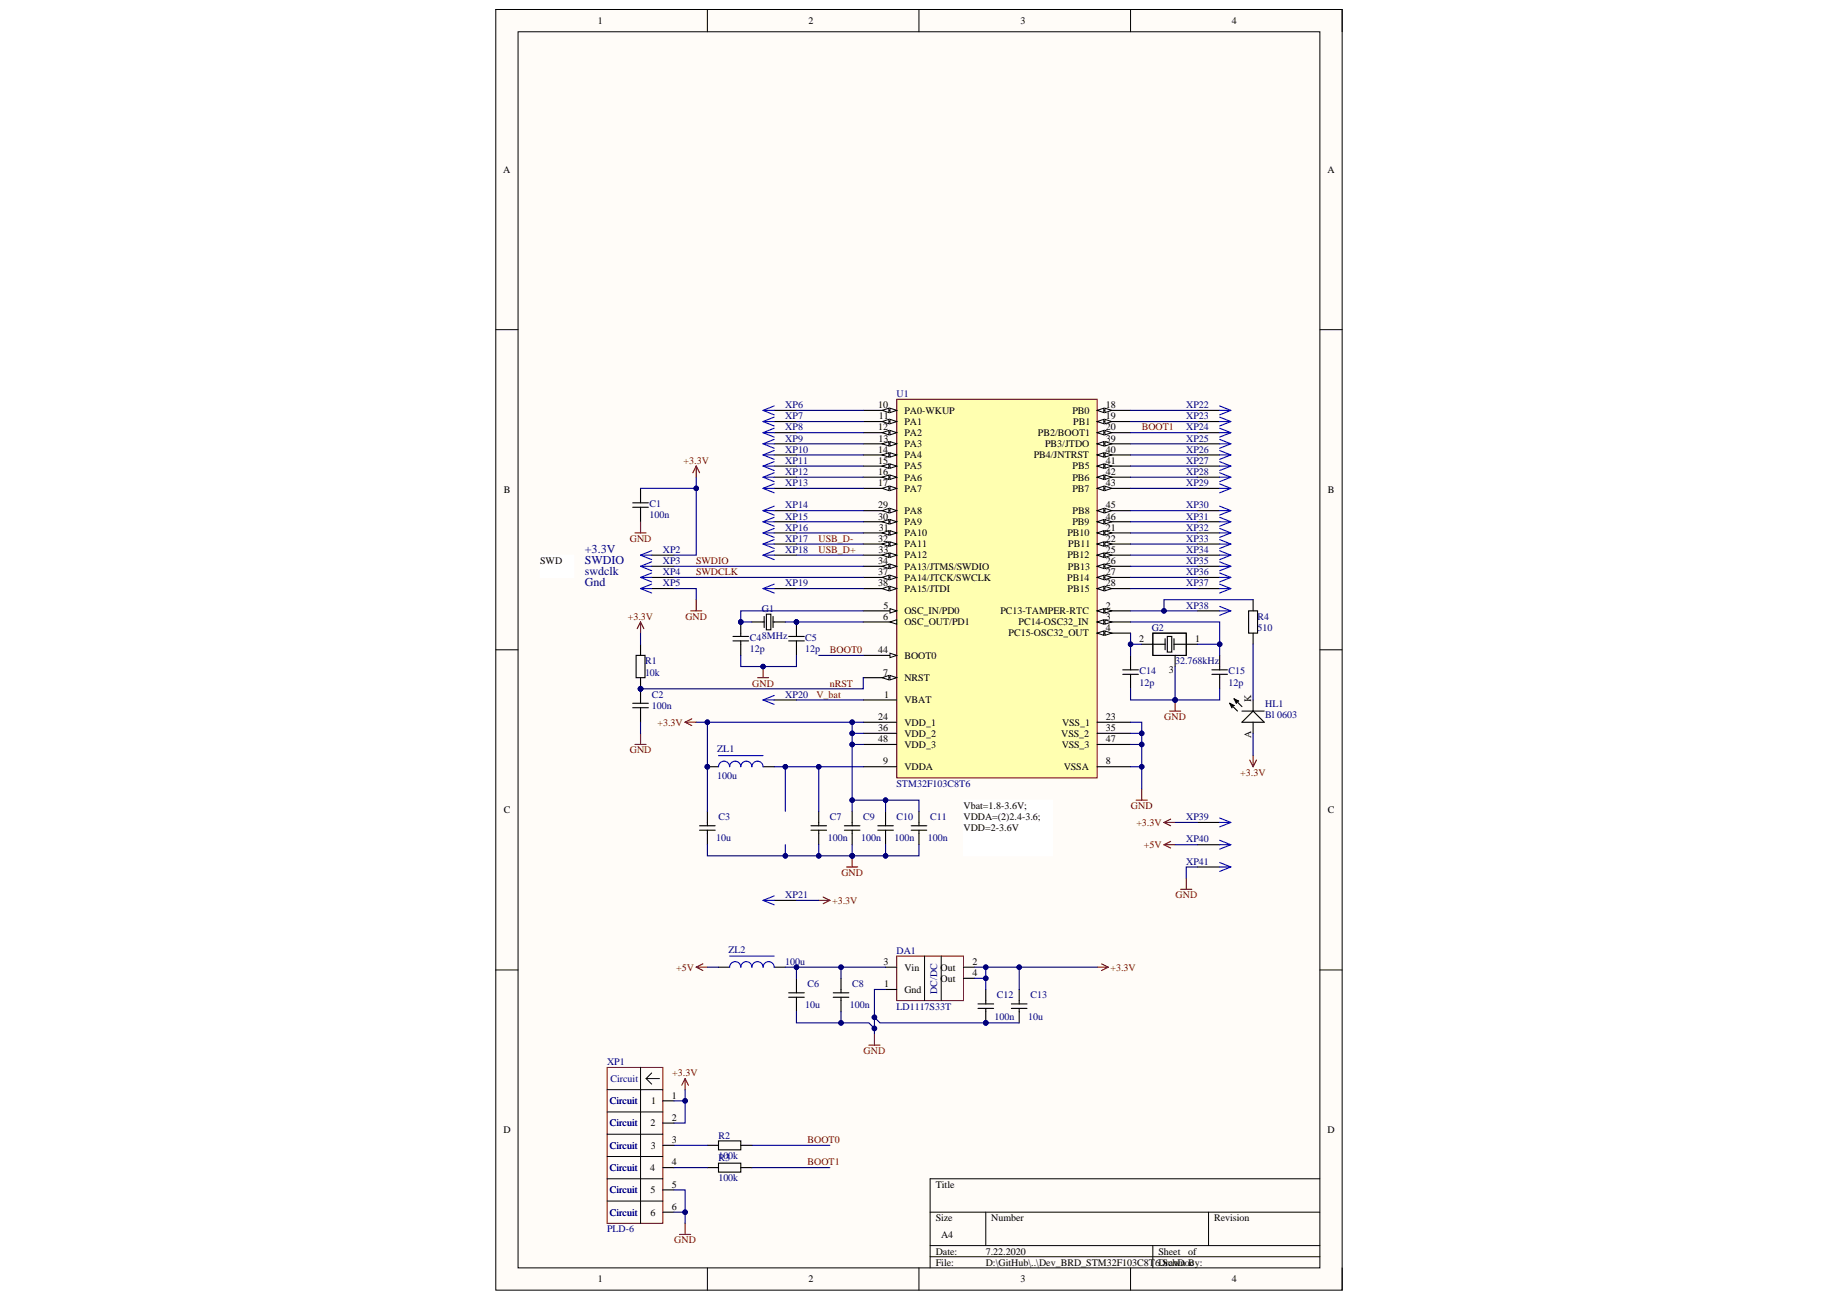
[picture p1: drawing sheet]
<svg xmlns="http://www.w3.org/2000/svg" width="420mm" height="297mm" viewBox="0 0 420 297" stroke-linecap="round" stroke-linejoin="round" font-family="sans-serif">
<defs><g id="words">
<g font-size="2.7" fill="#000080">
<text x="133.3" y="126">+3.3V</text>
<text x="133.3" y="128.5">SWDIO</text>
<text x="133.3" y="131">swdclk</text>
<text x="133.3" y="133.6">Gnd</text>
</g>
<g font-size="2.3">
<text x="136.2" y="5.5">1</text>
<text x="184.3" y="5.5">2</text>
<text x="232.6" y="5.5">3</text>
<text x="280.7" y="5.5">4</text>
<text x="114.7" y="39.4">A</text>
<text x="302.6" y="39.4">A</text>
<text x="200.1" y="93.1">10</text>
<text x="200.3" y="95.6">11</text>
<text x="206.1" y="94.3">PA0-WKUP</text>
<text x="244.4" y="94.3">PB0</text>
<text x="252.1" y="93.1">18</text>
<text x="252.1" y="95.6">19</text>
<text x="200.1" y="98.1">12</text>
<text x="200.2" y="100.7">13</text>
<text x="206.1" y="96.9">PA1</text>
<text x="206.1" y="99.4">PA2</text>
<text x="206.1" y="101.9">PA3</text>
<text x="236.6" y="99.4">PB2/BOOT1</text>
<text x="238.2" y="101.9">PB3/JTDO</text>
<text x="244.6" y="96.9">PB1</text>
<text x="252.1" y="98.1">20</text>
<text x="252.1" y="100.7">39</text>
<text x="200.1" y="103.2">14</text>
<text x="200.2" y="105.7">15</text>
<text x="206.1" y="104.5">PA4</text>
<text x="206.1" y="107">PA5</text>
<text x="235.6" y="104.5">PB4/JNTRST</text>
<text x="244.5" y="107">PB5</text>
<text x="252.1" y="103.2">40</text>
<text x="252.1" y="105.7">41</text>
<text x="114.8" y="112.4">B</text>
<text x="200.1" y="108.3">16</text>
<text x="200.1" y="110.8">17</text>
<text x="206.1" y="109.5">PA6</text>
<text x="206.1" y="112.1">PA7</text>
<text x="244.4" y="109.5">PB6</text>
<text x="244.4" y="112.1">PB7</text>
<text x="252.1" y="108.3">42</text>
<text x="252.1" y="110.8">43</text>
<text x="302.6" y="112.4">B</text>
<text x="200.1" y="115.9">29</text>
<text x="200.1" y="118.4">30</text>
<text x="206.1" y="117.2">PA8</text>
<text x="206.1" y="119.7">PA9</text>
<text x="244.4" y="119.7">PB9</text>
<text x="244.5" y="117.2">PB8</text>
<text x="252.1" y="115.9">45</text>
<text x="252.1" y="118.4">46</text>
<text x="200.1" y="123.5">32</text>
<text x="200.3" y="121">31</text>
<text x="206.1" y="122.2">PA10</text>
<text x="206.1" y="124.8">PA11</text>
<text x="243.3" y="122.2">PB10</text>
<text x="243.4" y="124.8">PB11</text>
<text x="252.1" y="121">21</text>
<text x="252.1" y="123.5">22</text>
<text x="123.1" y="128.6">SWD</text>
<text x="200.1" y="128.6">34</text>
<text x="200.1" y="131.1">37</text>
<text x="200.2" y="126">33</text>
<text x="206.1" y="127.3">PA12</text>
<text x="206.1" y="129.8">PA13/JTMS/SWDIO</text>
<text x="243.3" y="127.3">PB12</text>
<text x="243.4" y="129.8">PB13</text>
<text x="252.1" y="126">25</text>
<text x="252.1" y="128.6">26</text>
<text x="252.1" y="131.1">27</text>
<text x="200.2" y="133.7">38</text>
<text x="206.1" y="132.4">PA14/JTCK/SWCLK</text>
<text x="206.1" y="135">PA15/JTDI</text>
<text x="243.2" y="132.4">PB14</text>
<text x="243.3" y="135">PB15</text>
<text x="252.1" y="133.7">28</text>
<text x="201.3" y="141.3">6</text>
<text x="201.3" y="138.8">5</text>
<text x="206.1" y="140">OSC_IN/PD0</text>
<text x="206.1" y="142.6">OSC_OUT/PD1</text>
<text x="228" y="140">PC13-TAMPER-RTC</text>
<text x="232.1" y="142.6">PC14-OSC32_IN</text>
<text x="252.1" y="138.8">2</text>
<text x="252.1" y="141.3">3</text>
<text x="252.1" y="143.8">4</text>
<text x="200.1" y="148.9">44</text>
<text x="229.8" y="145.1">PC15-OSC32_OUT</text>
<text x="259.7" y="146.4">2</text>
<text x="272.4" y="146.4">1</text>
<text x="201.3" y="154">7</text>
<text x="206.1" y="150.2">BOOT0</text>
<text x="206.1" y="155.3">NRST</text>
<text x="266.4" y="153.5">3</text>
<text x="201.5" y="159.1">1</text>
<text x="206.1" y="160.3">VBAT</text>
<text x="285.2" y="160.1" transform="rotate(-90 285.2 160.1)">K</text>
<text x="200.1" y="164.1">24</text>
<text x="200.1" y="166.7">36</text>
<text x="206.1" y="165.4">VDD_1</text>
<text x="206.1" y="167.9">VDD_2</text>
<text x="241.9" y="167.9">VSS_2</text>
<text x="242.1" y="165.4">VSS_1</text>
<text x="252.1" y="164.1">23</text>
<text x="252.1" y="166.7">35</text>
<text x="200.2" y="169.2">48</text>
<text x="206.1" y="170.5">VDD_3</text>
<text x="242" y="170.5">VSS_3</text>
<text x="252.1" y="169.2">47</text>
<text x="285.2" y="168.3" transform="rotate(-90 285.2 168.3)">A</text>
<text x="201.3" y="174.3">9</text>
<text x="206.1" y="175.6">VDDA</text>
<text x="242.4" y="175.6">VSSA</text>
<text x="252.1" y="174.3">8</text>
<text x="114.8" y="185.4">C</text>
<text x="219.6" y="184.4">Vbat=1.8-3.6V;</text>
<text x="302.6" y="185.4">C</text>
<text x="219.6" y="187">VDDA=(2)2.4-3.6;</text>
<text x="219.6" y="189.5">VDD=2-3.6V</text>
<text x="201.4" y="220">3</text>
<text x="206.1" y="221.3">Vin</text>
<text x="214.4" y="221.3">Out</text>
<text x="221.6" y="220">2</text>
<text x="201.5" y="225.1">1</text>
<text x="206.1" y="226.3">Gnd</text>
<text x="214.4" y="223.8">Out</text>
<text x="221.6" y="222.5">4</text>
<text x="148.4" y="251.7">1</text>
<text x="153.1" y="250.4">1</text>
<text x="148.2" y="256.8">2</text>
<text x="153.1" y="255.5">2</text>
<text x="114.8" y="258.4">D</text>
<text x="148.3" y="261.9">3</text>
<text x="153.1" y="260.6">3</text>
<text x="302.6" y="258.4">D</text>
<text x="148.2" y="267">4</text>
<text x="153.1" y="265.7">4</text>
<text x="148.3" y="272">5</text>
<text x="153.1" y="270.8">5</text>
<text x="153.1" y="275.8">6</text>
<text x="213.3" y="270.8">Title</text>
<text x="148.2" y="277.1">6</text>
<text x="213.3" y="278.4">Size</text>
<text x="225.9" y="278.4">Number</text>
<text x="276.7" y="278.4">Revision</text>
<text x="213.3" y="286">Date:</text>
<text x="214.5" y="282.2">A4</text>
<text x="224.7" y="286">7.22.2020</text>
<text x="264" y="286">Sheet</text>
<text x="270.8" y="286">of</text>
<text x="136.2" y="292.3">1</text>
<text x="184.3" y="292.3">2</text>
<text x="213.3" y="288.5">File:</text>
<text x="224.7" y="288.5">D:\GitHub\..\Dev_BRD_STM32F103C8T6.SchDoc</text>
<text x="232.6" y="292.3">3</text>
<text x="264" y="288.5">Drawn By:</text>
<text x="280.7" y="292.3">4</text>
</g>
<g font-size="2.3" fill="#000080">
<text x="179" y="93.1">XP6</text>
<text x="179" y="95.6">XP7</text>
<text x="204.3" y="90.5">U1</text>
<text x="270.3" y="93.1">XP22</text>
<text x="270.3" y="95.6">XP23</text>
<text x="179" y="98.1">XP8</text>
<text x="179" y="100.7">XP9</text>
<text x="270.3" y="98.1">XP24</text>
<text x="270.3" y="100.7">XP25</text>
<text x="179" y="103.2">XP10</text>
<text x="179" y="105.7">XP11</text>
<text x="270.3" y="103.2">XP26</text>
<text x="270.3" y="105.7">XP27</text>
<text x="179" y="108.3">XP12</text>
<text x="179" y="110.8">XP13</text>
<text x="270.3" y="108.3">XP28</text>
<text x="270.3" y="110.8">XP29</text>
<text x="148" y="115.7">C1</text>
<text x="148" y="118.2">100n</text>
<text x="179" y="115.9">XP14</text>
<text x="179" y="118.4">XP15</text>
<text x="270.3" y="115.9">XP30</text>
<text x="270.3" y="118.4">XP31</text>
<text x="179" y="121">XP16</text>
<text x="179" y="123.5">XP17</text>
<text x="270.3" y="121">XP32</text>
<text x="270.3" y="123.5">XP33</text>
<text x="151.1" y="128.6">XP3</text>
<text x="151.1" y="131.1">XP4</text>
<text x="151.1" y="126">XP2</text>
<text x="179" y="126">XP18</text>
<text x="270.3" y="126">XP34</text>
<text x="270.3" y="128.6">XP35</text>
<text x="270.3" y="131.1">XP36</text>
<text x="151.1" y="133.7">XP5</text>
<text x="179" y="133.7">XP19</text>
<text x="270.3" y="133.7">XP37</text>
<text x="173.7" y="139.5">G1</text>
<text x="262.5" y="143.8">G2</text>
<text x="270.3" y="138.8">XP38</text>
<text x="286.6" y="141.3">R4</text>
<text x="286.6" y="143.8">510</text>
<text x="170.9" y="146.1">C48MHz</text>
<text x="170.9" y="148.6">12p</text>
<text x="183.5" y="146.1">C5</text>
<text x="183.5" y="148.6">12p</text>
<text x="147" y="151.4">R1</text>
<text x="147" y="154">10k</text>
<text x="259.7" y="153.7">C14</text>
<text x="267.8" y="151.4">32.768kHz</text>
<text x="280" y="153.7">C15</text>
<text x="148.5" y="159.1">C2</text>
<text x="148.5" y="161.6">100n</text>
<text x="179" y="159.1">XP20</text>
<text x="259.7" y="156.3">12p</text>
<text x="280" y="156.3">12p</text>
<text x="288.4" y="161.1">HL1</text>
<text x="288.4" y="163.6">Bl 0603</text>
<text x="163.5" y="171.5">ZL1</text>
<text x="163.5" y="177.6">100u</text>
<text x="204.3" y="179.4">STM32F103C8T6</text>
<text x="163.2" y="191.8">10u</text>
<text x="163.7" y="187">C3</text>
<text x="188.6" y="191.8">100n</text>
<text x="189.1" y="187">C7</text>
<text x="196.2" y="191.8">100n</text>
<text x="196.7" y="187">C9</text>
<text x="203.8" y="191.8">100n</text>
<text x="204.3" y="187">C10</text>
<text x="211.5" y="191.8">100n</text>
<text x="212" y="187">C11</text>
<text x="270.3" y="187">XP39</text>
<text x="270.3" y="192">XP40</text>
<text x="270.3" y="197.2">XP41</text>
<text x="179" y="204.8">XP21</text>
<text x="166" y="217.2">ZL2</text>
<text x="179" y="220">100u</text>
<text x="204.3" y="217.4">DA1</text>
<text x="184" y="225.1">C6</text>
<text x="194.2" y="225.1">C8</text>
<text x="213.6" y="226.6" transform="rotate(-90 213.6 226.6)">DC/DC</text>
<text x="227.2" y="227.6">C12</text>
<text x="234.8" y="227.6">C13</text>
<text x="183.5" y="229.9">10u</text>
<text x="193.7" y="229.9">100n</text>
<text x="204.3" y="230.1">LD1117S33T</text>
<text x="226.7" y="232.4">100n</text>
<text x="234.3" y="232.4">10u</text>
<text x="138.4" y="242.8">XP1</text>
<text x="139" y="251.7">Circuit</text>
<text x="139.1" y="246.6">Circuit</text>
<text x="139" y="256.8">Circuit</text>
<text x="139" y="261.9">Circuit</text>
<text x="163.7" y="259.6">R2</text>
<text x="139" y="267">Circuit</text>
<text x="163.7" y="264.7">R3</text>
<text x="163.7" y="269.2">100k</text>
<text x="163.7" y="264.2">100k</text>
<text x="139" y="272">Circuit</text>
<text x="138.4" y="280.9">PLD-6</text>
<text x="139" y="277.1">Circuit</text>
</g>
<g font-size="2.3" fill="#800000">
<text x="260.2" y="98.1">BOOT1</text>
<text x="155.8" y="105.7">+3.3V</text>
<text x="143.5" y="123.5">GND</text>
<text x="186.6" y="123.5">USB_D-</text>
<text x="158.7" y="131.1">SWDCLK</text>
<text x="158.7" y="128.6">SWDIO</text>
<text x="186.6" y="126">USB_D+</text>
<text x="143.1" y="141.3">+3.3V</text>
<text x="156.2" y="141.3">GND</text>
<text x="189.1" y="148.9">BOOT0</text>
<text x="171.5" y="156.5">GND</text>
<text x="186.1" y="159.1">V_bat</text>
<text x="189.1" y="156.5">nRST</text>
<text x="149.8" y="165.4">+3.3V</text>
<text x="265.4" y="164.1">GND</text>
<text x="143.5" y="171.7">GND</text>
<text x="282.7" y="176.8">+3.3V</text>
<text x="257.8" y="184.4">GND</text>
<text x="259" y="188.2">+3.3V</text>
<text x="260.7" y="193.3">+5V</text>
<text x="191.8" y="199.7">GND</text>
<text x="189.7" y="206">+3.3V</text>
<text x="267.9" y="204.8">GND</text>
<text x="154.1" y="221.3">+5V</text>
<text x="253.1" y="221.3">+3.3V</text>
<text x="153.2" y="245.4">+3.3V</text>
<text x="196.8" y="240.3">GND</text>
<text x="184" y="260.6">BOOT0</text>
<text x="184" y="265.7">BOOT1</text>
<text x="153.7" y="283.5">GND</text>
</g>
</g></defs>
<path d="M113 2.2h192.9v291.9h-192.9z" fill-rule="evenodd" fill="#fffcf8"/>
<path d="M113 2.2h192.9v291.9h-192.9z" fill="none" stroke="#000" stroke-width=".23"/>
<path d="M118.1 7.2h182.7v281.8h-182.7z" fill-rule="evenodd" fill="#fffcf8"/>
<g fill="none" stroke="#000" stroke-width=".23">
<path d="M113 2.2h5.1M118.1 7.2h182.7v281.8h-182.7zM161.2 2.2v5M209.4 2.2v5M257.7 2.2v5M300.8 2.2h5.1v5M113 75.1h5.1M300.8 75.2h5.1M113 148.1h5.1M300.8 148.1h5.1M113 221.1h5.1M300.8 221.1h5.1"/>
<path d="M212 276.3h88.8M224.7 276.3v7.7M275.4 276.3v7.7M300.8 268.7h-88.8v20.3M161.2 289v5.1M209.4 289v5.1M212 284h88.8M212 286.5h88.8M257.7 289v5.1M262.7 284v5M305.9 289v5.1"/>
</g>
<path d="M204.4 91h45.7v86.3h-45.7z" fill-rule="evenodd" fill="#ffffb0"/>
<path d="M204.4 91h45.7v86.3h-45.7z" fill="none" stroke="#800000" stroke-width=".23"/>
<path d="M196.7 149.4h7.7" fill="none" stroke="#000" stroke-width=".25"/>
<path d="M202.8 148.9l1.6 .5-1.6 .5z" fill="#f8fcff"/>
<path d="M202.8 148.9l1.6 .5-1.6 .5z" fill="none" stroke="#000" stroke-width=".23"/>
<path d="M196.7 154.5h7.7" fill="none" stroke="#000" stroke-width=".25"/>
<path d="M202.8 154l1.6 .5-1.6 .5z" fill="#f8fcff"/>
<path d="M202.8 154l1.6 .5-1.6 .5z" fill="none" stroke="#000" stroke-width=".23"/>
<path d="M201.1 154.5l1.5-.5v1z" fill="#f8fcff"/>
<path d="M201.1 154.5l1.5-.5v1z" fill="none" stroke="#000" stroke-width=".23"/>
<path d="M196.7 139.3h7.7" fill="none" stroke="#000" stroke-width=".25"/>
<path d="M202.8 138.7l1.6 .6-1.6 .5z" fill="#f8fcff"/>
<path d="M202.8 138.7l1.6 .6-1.6 .5z" fill="none" stroke="#000" stroke-width=".23"/>
<path d="M196.7 141.8h7.7" fill="none" stroke="#000" stroke-width=".25"/>
<path d="M202.8 141.8l1.6-.5v1z" fill="#f8fcff"/>
<path d="M202.8 141.8l1.6-.5v1z" fill="none" stroke="#000" stroke-width=".23"/>
<path d="M196.7 93.6h7.7" fill="none" stroke="#000" stroke-width=".25"/>
<path d="M202.8 93l1.6 .6-1.6 .5z" fill="#f8fcff"/>
<path d="M202.8 93l1.6 .6-1.6 .5z" fill="none" stroke="#000" stroke-width=".23"/>
<path d="M201.1 93.6l1.5-.6v1.1z" fill="#f8fcff"/>
<path d="M201.1 93.6l1.5-.6v1.1z" fill="none" stroke="#000" stroke-width=".23"/>
<path d="M196.7 96.1h7.7" fill="none" stroke="#000" stroke-width=".25"/>
<path d="M202.8 95.6l1.6 .5-1.6 .5z" fill="#f8fcff"/>
<path d="M202.8 95.6l1.6 .5-1.6 .5z" fill="none" stroke="#000" stroke-width=".23"/>
<path d="M201.1 96.1l1.5-.5v1z" fill="#f8fcff"/>
<path d="M201.1 96.1l1.5-.5v1z" fill="none" stroke="#000" stroke-width=".23"/>
<path d="M196.7 98.6h7.7" fill="none" stroke="#000" stroke-width=".25"/>
<path d="M202.8 98.1l1.6 .5-1.6 .5z" fill="#f8fcff"/>
<path d="M202.8 98.1l1.6 .5-1.6 .5z" fill="none" stroke="#000" stroke-width=".23"/>
<path d="M201.1 98.6l1.5-.5v1z" fill="#f8fcff"/>
<path d="M201.1 98.6l1.5-.5v1z" fill="none" stroke="#000" stroke-width=".23"/>
<path d="M196.7 101.2h7.7" fill="none" stroke="#000" stroke-width=".25"/>
<path d="M202.8 100.7l1.6 .5-1.6 .5z" fill="#f8fcff"/>
<path d="M202.8 100.7l1.6 .5-1.6 .5z" fill="none" stroke="#000" stroke-width=".23"/>
<path d="M201.1 101.2l1.5-.5v1z" fill="#f8fcff"/>
<path d="M201.1 101.2l1.5-.5v1z" fill="none" stroke="#000" stroke-width=".23"/>
<path d="M196.7 103.7h7.7" fill="none" stroke="#000" stroke-width=".25"/>
<path d="M202.8 103.2l1.6 .5-1.6 .5z" fill="#f8fcff"/>
<path d="M202.8 103.2l1.6 .5-1.6 .5z" fill="none" stroke="#000" stroke-width=".23"/>
<path d="M201.1 103.7l1.5-.5v1z" fill="#f8fcff"/>
<path d="M201.1 103.7l1.5-.5v1z" fill="none" stroke="#000" stroke-width=".23"/>
<path d="M196.7 106.3h7.7" fill="none" stroke="#000" stroke-width=".25"/>
<path d="M202.8 105.7l1.6 .6-1.6 .5z" fill="#f8fcff"/>
<path d="M202.8 105.7l1.6 .6-1.6 .5z" fill="none" stroke="#000" stroke-width=".23"/>
<path d="M201.1 106.3l1.5-.6v1.1z" fill="#f8fcff"/>
<path d="M201.1 106.3l1.5-.6v1.1z" fill="none" stroke="#000" stroke-width=".23"/>
<path d="M196.7 108.8h7.7" fill="none" stroke="#000" stroke-width=".25"/>
<path d="M202.8 108.3l1.6 .5-1.6 .5z" fill="#f8fcff"/>
<path d="M202.8 108.3l1.6 .5-1.6 .5z" fill="none" stroke="#000" stroke-width=".23"/>
<path d="M201.1 108.8l1.5-.5v1z" fill="#f8fcff"/>
<path d="M201.1 108.8l1.5-.5v1z" fill="none" stroke="#000" stroke-width=".23"/>
<path d="M196.7 111.3h7.7" fill="none" stroke="#000" stroke-width=".25"/>
<path d="M202.8 110.8l1.6 .5-1.6 .5z" fill="#f8fcff"/>
<path d="M202.8 110.8l1.6 .5-1.6 .5z" fill="none" stroke="#000" stroke-width=".23"/>
<path d="M201.1 111.3l1.5-.5v1z" fill="#f8fcff"/>
<path d="M201.1 111.3l1.5-.5v1z" fill="none" stroke="#000" stroke-width=".23"/>
<path d="M196.7 116.4h7.7" fill="none" stroke="#000" stroke-width=".25"/>
<path d="M202.8 115.9l1.6 .5-1.6 .5z" fill="#f8fcff"/>
<path d="M202.8 115.9l1.6 .5-1.6 .5z" fill="none" stroke="#000" stroke-width=".23"/>
<path d="M201.1 116.4l1.5-.5v1z" fill="#f8fcff"/>
<path d="M201.1 116.4l1.5-.5v1z" fill="none" stroke="#000" stroke-width=".23"/>
<path d="M196.7 118.9h7.7" fill="none" stroke="#000" stroke-width=".25"/>
<path d="M202.8 118.4l1.6 .5-1.6 .6z" fill="#f8fcff"/>
<path d="M202.8 118.4l1.6 .5-1.6 .6z" fill="none" stroke="#000" stroke-width=".23"/>
<path d="M201.1 118.9l1.5-.5v1.1z" fill="#f8fcff"/>
<path d="M201.1 118.9l1.5-.5v1.1z" fill="none" stroke="#000" stroke-width=".23"/>
<path d="M196.7 121.5h7.7" fill="none" stroke="#000" stroke-width=".25"/>
<path d="M202.8 121l1.6 .5-1.6 .5z" fill="#f8fcff"/>
<path d="M202.8 121l1.6 .5-1.6 .5z" fill="none" stroke="#000" stroke-width=".23"/>
<path d="M201.1 121.5l1.5-.5v1z" fill="#f8fcff"/>
<path d="M201.1 121.5l1.5-.5v1z" fill="none" stroke="#000" stroke-width=".23"/>
<path d="M196.7 124h7.7" fill="none" stroke="#000" stroke-width=".25"/>
<path d="M202.8 123.5l1.6 .5-1.6 .5z" fill="#f8fcff"/>
<path d="M202.8 123.5l1.6 .5-1.6 .5z" fill="none" stroke="#000" stroke-width=".23"/>
<path d="M201.1 124l1.5-.5v1z" fill="#f8fcff"/>
<path d="M201.1 124l1.5-.5v1z" fill="none" stroke="#000" stroke-width=".23"/>
<path d="M196.7 126.6h7.7" fill="none" stroke="#000" stroke-width=".25"/>
<path d="M202.8 126l1.6 .6-1.6 .5z" fill="#f8fcff"/>
<path d="M202.8 126l1.6 .6-1.6 .5z" fill="none" stroke="#000" stroke-width=".23"/>
<path d="M201.1 126.6l1.5-.6v1.1z" fill="#f8fcff"/>
<path d="M201.1 126.6l1.5-.6v1.1z" fill="none" stroke="#000" stroke-width=".23"/>
<path d="M196.7 129.1h7.7" fill="none" stroke="#000" stroke-width=".25"/>
<path d="M202.8 128.6l1.6 .5-1.6 .5z" fill="#f8fcff"/>
<path d="M202.8 128.6l1.6 .5-1.6 .5z" fill="none" stroke="#000" stroke-width=".23"/>
<path d="M201.1 129.1l1.5-.5v1z" fill="#f8fcff"/>
<path d="M201.1 129.1l1.5-.5v1z" fill="none" stroke="#000" stroke-width=".23"/>
<path d="M196.7 131.6h7.7" fill="none" stroke="#000" stroke-width=".25"/>
<path d="M202.8 131.1l1.6 .5-1.6 .6z" fill="#f8fcff"/>
<path d="M202.8 131.1l1.6 .5-1.6 .6z" fill="none" stroke="#000" stroke-width=".23"/>
<path d="M201.1 131.6l1.5-.5v1.1z" fill="#f8fcff"/>
<path d="M201.1 131.6l1.5-.5v1.1z" fill="none" stroke="#000" stroke-width=".23"/>
<path d="M196.7 134.2h7.7" fill="none" stroke="#000" stroke-width=".25"/>
<path d="M202.8 133.7l1.6 .5-1.6 .5z" fill="#f8fcff"/>
<path d="M202.8 133.7l1.6 .5-1.6 .5z" fill="none" stroke="#000" stroke-width=".23"/>
<path d="M201.1 134.2l1.5-.5v1z" fill="#f8fcff"/>
<path d="M201.1 134.2l1.5-.5v1z" fill="none" stroke="#000" stroke-width=".23"/>
<path d="M250.1 93.6h7.6" fill="none" stroke="#000" stroke-width=".25"/>
<path d="M250.1 93.6l1.5-.6v1.1z" fill="#f8fcff"/>
<path d="M250.1 93.6l1.5-.6v1.1z" fill="none" stroke="#000" stroke-width=".23"/>
<path d="M251.8 93l1.6 .6-1.6 .5z" fill="#f8fcff"/>
<path d="M251.8 93l1.6 .6-1.6 .5z" fill="none" stroke="#000" stroke-width=".23"/>
<path d="M250.1 96.1h7.6" fill="none" stroke="#000" stroke-width=".25"/>
<path d="M250.1 96.1l1.5-.5v1z" fill="#f8fcff"/>
<path d="M250.1 96.1l1.5-.5v1z" fill="none" stroke="#000" stroke-width=".23"/>
<path d="M251.8 95.6l1.6 .5-1.6 .5z" fill="#f8fcff"/>
<path d="M251.8 95.6l1.6 .5-1.6 .5z" fill="none" stroke="#000" stroke-width=".23"/>
<path d="M250.1 98.6h7.6" fill="none" stroke="#000" stroke-width=".25"/>
<path d="M250.1 98.6l1.5-.5v1z" fill="#f8fcff"/>
<path d="M250.1 98.6l1.5-.5v1z" fill="none" stroke="#000" stroke-width=".23"/>
<path d="M251.8 98.1l1.6 .5-1.6 .5z" fill="#f8fcff"/>
<path d="M251.8 98.1l1.6 .5-1.6 .5z" fill="none" stroke="#000" stroke-width=".23"/>
<path d="M250.1 101.2h7.6" fill="none" stroke="#000" stroke-width=".25"/>
<path d="M250.1 101.2l1.5-.5v1z" fill="#f8fcff"/>
<path d="M250.1 101.2l1.5-.5v1z" fill="none" stroke="#000" stroke-width=".23"/>
<path d="M251.8 100.7l1.6 .5-1.6 .5z" fill="#f8fcff"/>
<path d="M251.8 100.7l1.6 .5-1.6 .5z" fill="none" stroke="#000" stroke-width=".23"/>
<path d="M250.1 103.7h7.6" fill="none" stroke="#000" stroke-width=".25"/>
<path d="M250.1 103.7l1.5-.5v1z" fill="#f8fcff"/>
<path d="M250.1 103.7l1.5-.5v1z" fill="none" stroke="#000" stroke-width=".23"/>
<path d="M251.8 103.2l1.6 .5-1.6 .5z" fill="#f8fcff"/>
<path d="M251.8 103.2l1.6 .5-1.6 .5z" fill="none" stroke="#000" stroke-width=".23"/>
<path d="M250.1 106.3h7.6" fill="none" stroke="#000" stroke-width=".25"/>
<path d="M250.1 106.3l1.5-.6v1.1z" fill="#f8fcff"/>
<path d="M250.1 106.3l1.5-.6v1.1z" fill="none" stroke="#000" stroke-width=".23"/>
<path d="M251.8 105.7l1.6 .6-1.6 .5z" fill="#f8fcff"/>
<path d="M251.8 105.7l1.6 .6-1.6 .5z" fill="none" stroke="#000" stroke-width=".23"/>
<path d="M250.1 108.8h7.6" fill="none" stroke="#000" stroke-width=".25"/>
<path d="M250.1 108.8l1.5-.5v1z" fill="#f8fcff"/>
<path d="M250.1 108.8l1.5-.5v1z" fill="none" stroke="#000" stroke-width=".23"/>
<path d="M251.8 108.3l1.6 .5-1.6 .5z" fill="#f8fcff"/>
<path d="M251.8 108.3l1.6 .5-1.6 .5z" fill="none" stroke="#000" stroke-width=".23"/>
<path d="M250.1 111.3h7.6" fill="none" stroke="#000" stroke-width=".25"/>
<path d="M250.1 111.3l1.5-.5v1z" fill="#f8fcff"/>
<path d="M250.1 111.3l1.5-.5v1z" fill="none" stroke="#000" stroke-width=".23"/>
<path d="M251.8 110.8l1.6 .5-1.6 .5z" fill="#f8fcff"/>
<path d="M251.8 110.8l1.6 .5-1.6 .5z" fill="none" stroke="#000" stroke-width=".23"/>
<path d="M250.1 116.4h7.6" fill="none" stroke="#000" stroke-width=".25"/>
<path d="M250.1 116.4l1.5-.5v1z" fill="#f8fcff"/>
<path d="M250.1 116.4l1.5-.5v1z" fill="none" stroke="#000" stroke-width=".23"/>
<path d="M251.8 115.9l1.6 .5-1.6 .5z" fill="#f8fcff"/>
<path d="M251.8 115.9l1.6 .5-1.6 .5z" fill="none" stroke="#000" stroke-width=".23"/>
<path d="M250.1 118.9h7.6" fill="none" stroke="#000" stroke-width=".25"/>
<path d="M250.1 118.9l1.5-.5v1.1z" fill="#f8fcff"/>
<path d="M250.1 118.9l1.5-.5v1.1z" fill="none" stroke="#000" stroke-width=".23"/>
<path d="M251.8 118.4l1.6 .5-1.6 .6z" fill="#f8fcff"/>
<path d="M251.8 118.4l1.6 .5-1.6 .6z" fill="none" stroke="#000" stroke-width=".23"/>
<path d="M250.1 121.5h7.6" fill="none" stroke="#000" stroke-width=".25"/>
<path d="M250.1 121.5l1.5-.5v1z" fill="#f8fcff"/>
<path d="M250.1 121.5l1.5-.5v1z" fill="none" stroke="#000" stroke-width=".23"/>
<path d="M251.8 121l1.6 .5-1.6 .5z" fill="#f8fcff"/>
<path d="M251.8 121l1.6 .5-1.6 .5z" fill="none" stroke="#000" stroke-width=".23"/>
<path d="M250.1 124h7.6" fill="none" stroke="#000" stroke-width=".25"/>
<path d="M250.1 124l1.5-.5v1z" fill="#f8fcff"/>
<path d="M250.1 124l1.5-.5v1z" fill="none" stroke="#000" stroke-width=".23"/>
<path d="M251.8 123.5l1.6 .5-1.6 .5z" fill="#f8fcff"/>
<path d="M251.8 123.5l1.6 .5-1.6 .5z" fill="none" stroke="#000" stroke-width=".23"/>
<path d="M250.1 126.6h7.6" fill="none" stroke="#000" stroke-width=".25"/>
<path d="M250.1 126.6l1.5-.6v1.1z" fill="#f8fcff"/>
<path d="M250.1 126.6l1.5-.6v1.1z" fill="none" stroke="#000" stroke-width=".23"/>
<path d="M251.8 126l1.6 .6-1.6 .5z" fill="#f8fcff"/>
<path d="M251.8 126l1.6 .6-1.6 .5z" fill="none" stroke="#000" stroke-width=".23"/>
<path d="M250.1 129.1h7.6" fill="none" stroke="#000" stroke-width=".25"/>
<path d="M250.1 129.1l1.5-.5v1z" fill="#f8fcff"/>
<path d="M250.1 129.1l1.5-.5v1z" fill="none" stroke="#000" stroke-width=".23"/>
<path d="M251.8 128.6l1.6 .5-1.6 .5z" fill="#f8fcff"/>
<path d="M251.8 128.6l1.6 .5-1.6 .5z" fill="none" stroke="#000" stroke-width=".23"/>
<path d="M250.1 131.6h7.6" fill="none" stroke="#000" stroke-width=".25"/>
<path d="M250.1 131.6l1.5-.5v1.1z" fill="#f8fcff"/>
<path d="M250.1 131.6l1.5-.5v1.1z" fill="none" stroke="#000" stroke-width=".23"/>
<path d="M251.8 131.1l1.6 .5-1.6 .6z" fill="#f8fcff"/>
<path d="M251.8 131.1l1.6 .5-1.6 .6z" fill="none" stroke="#000" stroke-width=".23"/>
<path d="M250.1 134.2h7.6" fill="none" stroke="#000" stroke-width=".25"/>
<path d="M250.1 134.2l1.5-.5v1z" fill="#f8fcff"/>
<path d="M250.1 134.2l1.5-.5v1z" fill="none" stroke="#000" stroke-width=".23"/>
<path d="M251.8 133.7l1.6 .5-1.6 .5z" fill="#f8fcff"/>
<path d="M251.8 133.7l1.6 .5-1.6 .5z" fill="none" stroke="#000" stroke-width=".23"/>
<path d="M250.1 139.3h7.6" fill="none" stroke="#000" stroke-width=".25"/>
<path d="M250.1 139.3l1.5-.6v1.1z" fill="#f8fcff"/>
<path d="M250.1 139.3l1.5-.6v1.1z" fill="none" stroke="#000" stroke-width=".23"/>
<path d="M251.8 138.7l1.6 .6-1.6 .5z" fill="#f8fcff"/>
<path d="M251.8 138.7l1.6 .6-1.6 .5z" fill="none" stroke="#000" stroke-width=".23"/>
<path d="M250.1 141.8h7.6" fill="none" stroke="#000" stroke-width=".25"/>
<path d="M250.1 141.8l1.5-.5v1z" fill="#f8fcff"/>
<path d="M250.1 141.8l1.5-.5v1z" fill="none" stroke="#000" stroke-width=".23"/>
<path d="M251.8 141.3l1.6 .5-1.6 .5z" fill="#f8fcff"/>
<path d="M251.8 141.3l1.6 .5-1.6 .5z" fill="none" stroke="#000" stroke-width=".23"/>
<path d="M250.1 144.3h7.6" fill="none" stroke="#000" stroke-width=".25"/>
<path d="M250.1 144.3l1.5-.5v1z" fill="#f8fcff"/>
<path d="M250.1 144.3l1.5-.5v1z" fill="none" stroke="#000" stroke-width=".23"/>
<path d="M251.8 143.8l1.6 .5-1.6 .5z" fill="#f8fcff"/>
<path d="M251.8 143.8l1.6 .5-1.6 .5z" fill="none" stroke="#000" stroke-width=".23"/>
<path d="M196.7 159.6h7.7M196.7 164.6h7.7M196.7 167.2h7.7M196.7 169.7h7.7M196.7 174.8h7.7M250.1 164.6h7.6M250.1 167.2h7.6M250.1 169.7h7.6M250.1 174.8h7.6" fill="none" stroke="#000" stroke-width=".25"/>
<path d="M156.1 164.6l1.6 .8M156.1 164.6h2.6M157.7 163.9l-1.6 .7" fill="none" stroke="#800000" stroke-width=".25"/>
<circle cx="161.2" cy="174.8" r=".51" fill="#000080"/>
<circle cx="161.2" cy="174.8" r=".51" fill="none" stroke="#000080" stroke-width=".23"/>
<path d="M161.2 174.8h2.6" fill="none" stroke="#000" stroke-width=".25"/>
<circle cx="161.2" cy="174.8" r=".51" fill="#000080"/>
<circle cx="161.2" cy="174.8" r=".51" fill="none" stroke="#000080" stroke-width=".23"/>
<path d="M255.9 153.7h3.5M255.9 152.7h3.5M257.7 149.4v3.3M257.7 153.7v3.3M276.2 153.7h3.5M276.2 152.7h3.5M278 149.4v3.3M278 153.7v3.3M173.9 174.8h2.5" fill="none" stroke="#000" stroke-width=".25"/>
<path d="M163.8 174.8a1.27 1.27 0 0 1 1.2-1.3 1.27 1.27 0 0 1 1.3 1.3 1.27 1.27 0 0 1 1.3-1.3 1.27 1.27 0 0 1 1.2 1.3 1.27 1.27 0 0 1 1.3-1.3 1.27 1.27 0 0 1 1.3 1.3 1.27 1.27 0 0 1 1.2-1.3 1.27 1.27 0 0 1 1.3 1.3M163.8 172.3h10.1" fill="none" stroke="#00f" stroke-width=".25"/>
<path d="M267.8 159.6v2.5M260.2 179.9v2.5M266.5 162.1h2.6M258.9 182.4h2.6" fill="none" stroke="#800000" stroke-width=".25"/>
<circle cx="267.8" cy="159.6" r=".51" fill="#000080"/>
<circle cx="267.8" cy="159.6" r=".51" fill="none" stroke="#000080" stroke-width=".23"/>
<g fill="none" stroke="#000" stroke-width=".25">
<path d="M184.8 189.3h3.6M184.8 188.2h3.6M186.6 184.9v3.3M186.6 189.3v3.3M192.4 189.3h3.6M192.4 188.2h3.6M194.2 184.9v3.3M194.2 189.3v3.3M200.1 189.3h3.5M200.1 188.2h3.5M201.8 184.9v3.3M201.8 189.3v3.3"/>
<path d="M207.7 189.3h3.5M207.7 188.2h3.5M209.4 184.9v3.3M209.4 189.3v3.3"/>
</g>
<path d="M192.9 197.6h2.6M194.2 195.1v2.5" fill="none" stroke="#800000" stroke-width=".25"/>
<circle cx="194.2" cy="195.1" r=".51" fill="#000080"/>
<circle cx="194.2" cy="195.1" r=".51" fill="none" stroke="#000080" stroke-width=".23"/>
<path d="M144.7 169.7h2.5M146 167.2v2.5" fill="none" stroke="#800000" stroke-width=".25"/>
<circle cx="146" cy="157" r=".51" fill="#000080"/>
<circle cx="146" cy="157" r=".51" fill="none" stroke="#000080" stroke-width=".23"/>
<path d="M145 149.4h2v5.1h-2zM146 154.5v2.5" fill="none" stroke="#000" stroke-width=".25"/>
<circle cx="146" cy="157" r=".51" fill="#000080"/>
<circle cx="146" cy="157" r=".51" fill="none" stroke="#000080" stroke-width=".23"/>
<path d="M146 146.9v2.5" fill="none" stroke="#000" stroke-width=".25"/>
<circle cx="146" cy="157" r=".51" fill="#000080"/>
<circle cx="146" cy="157" r=".51" fill="none" stroke="#000080" stroke-width=".23"/>
<path d="M146 157v2.6M146 162.1v2.5" fill="none" stroke="#000" stroke-width=".25"/>
<circle cx="146" cy="157" r=".51" fill="#000080"/>
<circle cx="146" cy="157" r=".51" fill="none" stroke="#000080" stroke-width=".23"/>
<g fill="none" stroke="#000" stroke-width=".25">
<path d="M176.4 93.6h5.1M176.4 96.1h5.1M176.4 98.6h5.1M272.9 93.6h5.1M272.9 96.1h5.1M272.9 98.6h5.1M176.4 101.2h5.1M176.4 103.7h5.1M176.4 106.3h5.1M176.4 108.8h5.1M176.4 111.3h5.1M176.4 116.4h5.1"/>
<path d="M176.4 118.9h5.1M272.9 101.2h5.1M272.9 103.7h5.1M272.9 106.3h5.1M272.9 108.8h5.1M272.9 111.3h5.1M272.9 116.4h5.1M272.9 118.9h5.1M148.5 129.1h5.1M148.5 131.6h5.1M176.4 121.5h5.1M176.4 134.2h5.1"/>
<path d="M272.9 121.5h5.1M272.9 124h5.1M272.9 126.6h5.1M272.9 129.1h5.1M272.9 131.6h5.1M272.9 134.2h5.1M272.9 139.3h5.1M284.6 139.3h2v5h-2zM285.6 136.7v2.6M146 159.6v.7M285.6 144.3v2.6M144.2 161.3h3.6"/>
<path d="M144.2 160.3h3.6M146 161.3v.8M161.2 266.2h2.6M161.2 261.1h2.6M163.8 265.2h5v2h-5zM163.8 260.1h5v2h-5zM168.8 266.2h2.6M168.8 261.1h2.6"/>
</g>
<path d="M146 141.8l-.8 1.5M146 141.8l.7 1.5M146 141.8v2.5M156.1 245.9v2.5M156.1 245.9l-.7 1.5M156.1 245.9l.8 1.5M156.1 278.9v2.5M154.9 281.4h2.5" fill="none" stroke="#800000" stroke-width=".25"/>
<g fill="none" stroke="#00f" stroke-width=".25">
<path d="M173.9 93.6h2.5M173.9 96.1h2.5M173.9 98.6h2.5M173.9 93.6l2.5 1M173.9 96.1l2.5 1M173.9 98.6l2.5 1M176.4 92.5l-2.5 1.1M176.4 95.1l-2.5 1M176.4 97.6l-2.5 1M278 93.6h2.5M278 92.5l2.5 1.1M278 96.1h2.5"/>
<path d="M278 95.1l2.5 1M278 98.6h2.5M278 97.6l2.5 1M280.5 93.6l-2.5 1M280.5 96.1l-2.5 1M280.5 98.6l-2.5 1M173.9 101.2h2.5M173.9 103.7h2.5M173.9 106.3h2.5M173.9 108.8h2.5M173.9 111.3h2.5M173.9 116.4h2.5"/>
<path d="M173.9 118.9h2.5M173.9 101.2l2.5 1M173.9 103.7l2.5 1M173.9 106.3l2.5 1M173.9 108.8l2.5 1M173.9 111.3l2.5 1M173.9 116.4l2.5 1M173.9 118.9l2.5 1.1M176.4 100.2l-2.5 1M176.4 102.7l-2.5 1M176.4 105.2l-2.5 1.1M176.4 107.8l-2.5 1"/>
<path d="M176.4 110.3l-2.5 1M176.4 115.4l-2.5 1M176.4 117.9l-2.5 1M278 101.2h2.5M278 100.2l2.5 1M278 103.7h2.5M278 102.7l2.5 1M278 106.3h2.5M278 105.2l2.5 1.1M278 108.8h2.5M278 107.8l2.5 1M278 111.3h2.5"/>
<path d="M278 110.3l2.5 1M278 116.4h2.5M278 115.4l2.5 1M278 118.9h2.5M278 117.9l2.5 1M280.5 101.2l-2.5 1M280.5 103.7l-2.5 1M280.5 106.3l-2.5 1M280.5 108.8l-2.5 1M280.5 111.3l-2.5 1M280.5 116.4l-2.5 1M280.5 118.9l-2.5 1.1"/>
<path d="M146 129.1h2.5M146 131.6h2.5M146 129.1l2.5 1M146 131.6l2.5 1.1M148.5 128.1l-2.5 1M148.5 130.6l-2.5 1M173.9 121.5h2.5M173.9 134.2h2.5M173.9 121.5l2.5 1M173.9 134.2l2.5 1M176.4 120.5l-2.5 1M176.4 133.2l-2.5 1"/>
<path d="M278 121.5h2.5M278 120.5l2.5 1M278 124h2.5M278 123l2.5 1M278 126.6h2.5M278 125.5l2.5 1.1M278 129.1h2.5M278 128.1l2.5 1M278 131.6h2.5M278 130.6l2.5 1M278 134.2h2.5M278 133.2l2.5 1"/>
<path d="M278 139.3h2.5M278 138.2l2.5 1.1M280.5 121.5l-2.5 1M280.5 124l-2.5 1M280.5 126.6l-2.5 1M280.5 129.1l-2.5 1M280.5 131.6l-2.5 1.1M280.5 134.2l-2.5 1M280.5 139.3l-2.5 1"/>
</g>
<path d="M123.1 126.6h7.7v5h-7.7z" fill-rule="evenodd" fill="#fff"/>
<path d="M123.1 126.6h7.7v5h-7.7z" fill="none" stroke="#fff" stroke-width=".23"/>
<path d="M284.8 173.3l.8 1.5M285.6 172.3v2.5M286.4 173.3l-.8 1.5" fill="none" stroke="#800000" stroke-width=".25"/>
<path d="M219.6 182.4h20.3v12.7h-20.3z" fill-rule="evenodd" fill="#fff"/>
<path d="M219.6 182.4h20.3v12.7h-20.3z" fill="none" stroke="#fff" stroke-width=".23"/>
<g fill="none" stroke="#000" stroke-width=".25">
<path d="M144.2 114.6h3.6M144.2 115.6h3.6M146 111.3v3.3M146 115.6v3.3M148.5 134.2h5.1M148.5 126.6h5.1M176.4 126.6h5.1M176.4 124h5.1M176.4 159.6h5.1M159.4 189.3h3.6M159.4 188.2h3.6M161.2 184.9v3.3"/>
<path d="M161.2 189.3v3.3M272.9 192.6h5.1M272.9 197.6h5.1M272.9 187.5h5.1M201.8 220.5h2.6M201.8 225.6h2.6M219.6 220.5h2.5M219.6 223h2.5"/>
</g>
<g fill="none" stroke="#00f" stroke-width=".25">
<path d="M146 134.2h2.5M146 134.2l2.5 1M146 126.6h2.5M146 126.6l2.5 1M148.5 133.2l-2.5 1M148.5 125.5l-2.5 1.1M173.9 126.6h2.5M173.9 124h2.5M173.9 124l2.5 1M173.9 126.6l2.5 1M176.4 123l-2.5 1M176.4 125.5l-2.5 1.1"/>
<path d="M173.9 159.6h2.5M173.9 159.6l2.5 1M176.4 158.5l-2.5 1.1M278 192.6h2.5M278 191.6l2.5 1M278 197.6h2.5M278 196.6l2.5 1M278 187.5h2.5M278 186.5l2.5 1M280.5 192.6l-2.5 1M280.5 197.6l-2.5 1.1M280.5 187.5l-2.5 1"/>
</g>
<g fill="none" stroke="#800000" stroke-width=".25">
<path d="M146 118.9v2.6M158.7 106.2l-.8 1.6M158.7 106.2l.7 1.6M158.7 106.2v2.6M144.7 121.5h2.5M157.4 139.2h2.5M158.7 136.7v2.5M265.3 192.6l1.5 .7M265.3 192.6h2.5M265.3 187.5l1.5 .7M265.3 187.5h2.5M266.8 191.8l-1.5 .8"/>
<path d="M266.8 186.7l-1.5 .8M269.1 202.7h2.5M270.4 200.2v2.5M198 238.3h2.6M199.3 235.7v2.6"/>
</g>
<path d="M204.4 217.9h15.2v10.2h-15.2z" fill="none" stroke="#800000" stroke-width=".23"/>
<path d="M210.7 217.9v10.2M214.5 217.9v10.2" fill="none" stroke="#000" stroke-width=".23"/>
<circle cx="224.7" cy="233.2" r=".51" fill="#000080"/>
<circle cx="224.7" cy="233.2" r=".51" fill="none" stroke="#000080" stroke-width=".23"/>
<path d="M224.7 230.6v2.6" fill="none" stroke="#000" stroke-width=".25"/>
<circle cx="224.7" cy="233.2" r=".51" fill="#000080"/>
<circle cx="224.7" cy="233.2" r=".51" fill="none" stroke="#000080" stroke-width=".23"/>
<g fill="none" stroke="#000" stroke-width=".25">
<path d="M171.4 141.8h2.8M174.2 140.5v2.6M174.7 140h1v3.6h-1zM176.2 141.8h2.8M176.2 140.5v2.6M281.3 159.3l1.7 1.8M281.3 159.3l1 .5h-.5v.5zM285.6 159.6v2.5M280.3 160.3l1.7 1.8M280.3 160.3l1 .5h-.5v.5zM283 162.1h5.1M285.6 162.1l2.5 2.5h-5.1z"/>
<path d="M285.6 164.6v2.6M163.8 220.5h2.5M176.4 220.5h2.6M179.7 227.3h3.6M179.7 226.3h3.6M181.5 223v3.3M181.5 227.3v3.3M189.9 227.3h3.6M189.9 226.3h3.6M191.7 223v3.3M191.7 227.3v3.3M222.9 229.9h3.5"/>
<path d="M222.9 228.9h3.5M224.7 225.6v3.3M224.7 229.9v.7M230.5 229.9h3.6M230.5 228.9h3.6M232.3 225.6v3.3M232.3 229.9v3.3M151.1 251h2.5M151.1 256h2.5M151.1 261.1h2.5M151.1 266.2h2.5M151.1 271.3h2.5"/>
<path d="M151.1 276.3h2.5"/>
</g>
<path d="M160.2 219.7l-1.5 .8M251.1 219.7l1.5 .8M158.7 220.5h2.5M158.7 220.5l1.5 .7M250.1 220.5h2.5M252.6 220.5l-1.5 .7" fill="none" stroke="#800000" stroke-width=".25"/>
<path d="M166.3 217.9h10.1M166.3 220.5a1.27 1.27 0 0 1 1.3-1.3 1.27 1.27 0 0 1 1.2 1.3 1.27 1.27 0 0 1 1.3-1.3 1.27 1.27 0 0 1 1.3 1.3 1.27 1.27 0 0 1 1.2-1.3 1.27 1.27 0 0 1 1.3 1.3 1.27 1.27 0 0 1 1.3-1.3 1.27 1.27 0 0 1 1.2 1.3" fill="none" stroke="#00f" stroke-width=".25"/>
<path d="M138.4 243.3h12.7v35.6h-12.7z" fill="none" stroke="#800000" stroke-width=".23"/>
<path d="M138.4 248.4h12.7M138.4 253.5h12.7M138.4 258.6h12.7M146 243.3v35.6M147.3 245.9h3M147.3 245.9l1.2 1.2M148.5 244.6l-1.2 1.3M138.4 263.6h12.7M138.4 268.7h12.7M138.4 273.8h12.7" fill="none" stroke="#000" stroke-width=".23"/>
<circle cx="168.8" cy="141.8" r=".51" fill="#000080"/>
<circle cx="168.8" cy="141.8" r=".51" fill="none" stroke="#000080" stroke-width=".23"/>
<path d="M168.8 141.8v2.5M168.8 146.9v2.5" fill="none" stroke="#000" stroke-width=".25"/>
<circle cx="168.8" cy="141.8" r=".51" fill="#000080"/>
<circle cx="168.8" cy="141.8" r=".51" fill="none" stroke="#000080" stroke-width=".23"/>
<path d="M167.1 146.1h3.5M167.1 145.1h3.5M168.8 144.3v.8M168.8 146.1v.8" fill="none" stroke="#000" stroke-width=".25"/>
<circle cx="181.5" cy="141.8" r=".51" fill="#000080"/>
<circle cx="181.5" cy="141.8" r=".51" fill="none" stroke="#000080" stroke-width=".23"/>
<path d="M181.5 141.8v2.5M181.5 146.9v2.5" fill="none" stroke="#000" stroke-width=".25"/>
<circle cx="181.5" cy="141.8" r=".51" fill="#000080"/>
<circle cx="181.5" cy="141.8" r=".51" fill="none" stroke="#000080" stroke-width=".23"/>
<path d="M179.7 146.1h3.6M179.7 145.1h3.6M181.5 144.3v.8M181.5 146.1v.8" fill="none" stroke="#000" stroke-width=".25"/>
<path d="M172.6 154.5h2.6M173.9 151.9v2.6" fill="none" stroke="#800000" stroke-width=".25"/>
<circle cx="173.9" cy="151.9" r=".51" fill="#000080"/>
<circle cx="173.9" cy="151.9" r=".51" fill="none" stroke="#000080" stroke-width=".23"/>
<path d="M260.2 146.9h5.3M265.5 145.6v2.5M266 145.1h1.1v3.6h-1.1zM267.6 146.9h5.3M267.6 145.6v2.5M267.8 149.4v2.5M176.4 205.3h5.1" fill="none" stroke="#000" stroke-width=".25"/>
<path d="M173.9 205.3h2.5M173.9 205.3l2.5 1M176.4 204.2l-2.5 1.1" fill="none" stroke="#00f" stroke-width=".25"/>
<path d="M186.6 205.3h2.5M187.6 204.5l1.5 .8M189.1 205.3l-1.5 .7" fill="none" stroke="#800000" stroke-width=".25"/>
<path d="M262.7 144.3h7.7v5.1h-7.7z" fill="none" stroke="#000" stroke-width=".23"/>
<path d="M196.7 154.5v2.5h-50.7M285.6 146.9v12.7" fill="none" stroke="#000080" stroke-width=".25"/>
<circle cx="146" cy="157" r=".51" fill="#000080"/>
<circle cx="146" cy="157" r=".51" fill="none" stroke="#000080" stroke-width=".23"/>
<path d="M146 111.3h12.7" fill="none" stroke="#000080" stroke-width=".25"/>
<circle cx="158.7" cy="111.3" r=".51" fill="#000080"/>
<circle cx="158.7" cy="111.3" r=".51" fill="none" stroke="#000080" stroke-width=".23"/>
<path d="M153.6 276.3h2.5" fill="none" stroke="#000080" stroke-width=".25"/>
<circle cx="156.1" cy="276.3" r=".51" fill="#000080"/>
<circle cx="156.1" cy="276.3" r=".51" fill="none" stroke="#000080" stroke-width=".23"/>
<path d="M153.6 271.3h2.5v7.6" fill="none" stroke="#000080" stroke-width=".25"/>
<circle cx="156.1" cy="276.3" r=".51" fill="#000080"/>
<circle cx="156.1" cy="276.3" r=".51" fill="none" stroke="#000080" stroke-width=".23"/>
<path d="M156.1 251v5h-2.5M153.6 266.2h7.6M153.6 261.1h7.6" fill="none" stroke="#000080" stroke-width=".25"/>
<circle cx="156.1" cy="251" r=".51" fill="#000080"/>
<circle cx="156.1" cy="251" r=".51" fill="none" stroke="#000080" stroke-width=".23"/>
<path d="M156.1 248.4v2.6h-2.5" fill="none" stroke="#000080" stroke-width=".25"/>
<circle cx="156.1" cy="251" r=".51" fill="#000080"/>
<circle cx="156.1" cy="251" r=".51" fill="none" stroke="#000080" stroke-width=".23"/>
<path d="M158.7 108.8v17.8h-5.1M153.6 134.2h5.1v2.5M153.6 131.6h43.1M153.6 129.1h43.1" fill="none" stroke="#000080" stroke-width=".25"/>
<circle cx="158.7" cy="111.3" r=".51" fill="#000080"/>
<circle cx="158.7" cy="111.3" r=".51" fill="none" stroke="#000080" stroke-width=".23"/>
<path d="M158.7 164.6h38" fill="none" stroke="#000080" stroke-width=".25"/>
<circle cx="194.2" cy="164.6" r=".51" fill="#000080"/>
<circle cx="194.2" cy="164.6" r=".51" fill="none" stroke="#000080" stroke-width=".23"/>
<circle cx="161.2" cy="164.6" r=".51" fill="#000080"/>
<circle cx="161.2" cy="164.6" r=".51" fill="none" stroke="#000080" stroke-width=".23"/>
<path d="M161.2 192.6v2.5h33M161.2 220.5h2.6" fill="none" stroke="#000080" stroke-width=".25"/>
<circle cx="179" cy="195.1" r=".51" fill="#000080"/>
<circle cx="179" cy="195.1" r=".51" fill="none" stroke="#000080" stroke-width=".23"/>
<circle cx="186.6" cy="195.1" r=".51" fill="#000080"/>
<circle cx="186.6" cy="195.1" r=".51" fill="none" stroke="#000080" stroke-width=".23"/>
<circle cx="194.2" cy="195.1" r=".51" fill="#000080"/>
<circle cx="194.2" cy="195.1" r=".51" fill="none" stroke="#000080" stroke-width=".23"/>
<path d="M168.8 149.4v2.5h12.7v-2.5" fill="none" stroke="#000080" stroke-width=".25"/>
<circle cx="173.9" cy="151.9" r=".51" fill="#000080"/>
<circle cx="173.9" cy="151.9" r=".51" fill="none" stroke="#000080" stroke-width=".23"/>
<path d="M196.7 139.3h-27.9v2.5h2.6" fill="none" stroke="#000080" stroke-width=".25"/>
<circle cx="168.8" cy="141.8" r=".51" fill="#000080"/>
<circle cx="168.8" cy="141.8" r=".51" fill="none" stroke="#000080" stroke-width=".23"/>
<path d="M176.4 174.8h10.2M171.4 266.2h17.7M171.4 261.1h17.7" fill="none" stroke="#000080" stroke-width=".25"/>
<circle cx="186.6" cy="174.8" r=".51" fill="#000080"/>
<circle cx="186.6" cy="174.8" r=".51" fill="none" stroke="#000080" stroke-width=".23"/>
<circle cx="179" cy="174.8" r=".51" fill="#000080"/>
<circle cx="179" cy="174.8" r=".51" fill="none" stroke="#000080" stroke-width=".23"/>
<path d="M179 220.5h2.5v2.5" fill="none" stroke="#000080" stroke-width=".25"/>
<circle cx="181.5" cy="220.5" r=".51" fill="#000080"/>
<circle cx="181.5" cy="220.5" r=".51" fill="none" stroke="#000080" stroke-width=".23"/>
<path d="M179 141.8h17.7" fill="none" stroke="#000080" stroke-width=".25"/>
<circle cx="181.5" cy="141.8" r=".51" fill="#000080"/>
<circle cx="181.5" cy="141.8" r=".51" fill="none" stroke="#000080" stroke-width=".23"/>
<path d="M181.5 230.6v2.6h16.5l1.3 1.2" fill="none" stroke="#000080" stroke-width=".25"/>
<circle cx="199.3" cy="234.4" r=".51" fill="#000080"/>
<circle cx="199.3" cy="234.4" r=".51" fill="none" stroke="#000080" stroke-width=".23"/>
<circle cx="191.7" cy="233.2" r=".51" fill="#000080"/>
<circle cx="191.7" cy="233.2" r=".51" fill="none" stroke="#000080" stroke-width=".23"/>
<path d="M181.5 220.5h20.3" fill="none" stroke="#000080" stroke-width=".25"/>
<circle cx="181.5" cy="220.5" r=".51" fill="#000080"/>
<circle cx="181.5" cy="220.5" r=".51" fill="none" stroke="#000080" stroke-width=".23"/>
<circle cx="191.7" cy="220.5" r=".51" fill="#000080"/>
<circle cx="191.7" cy="220.5" r=".51" fill="none" stroke="#000080" stroke-width=".23"/>
<g fill="none" stroke="#000080" stroke-width=".25">
<path d="M181.5 98.6h15.2M181.5 96.1h15.2M181.5 93.6h15.2M181.5 118.9h15.2M181.5 116.4h15.2M181.5 111.3h15.2M181.5 108.8h15.2M181.5 106.3h15.2M181.5 103.7h15.2M181.5 101.2h15.2M181.5 134.2h15.2M181.5 126.6h15.2"/>
<path d="M181.5 124h15.2M181.5 121.5h15.2M181.5 159.6h15.2M196.7 174.8h-10.1v10.1M181.5 205.3h5.1"/>
</g>
<circle cx="186.6" cy="174.8" r=".51" fill="#000080"/>
<circle cx="186.6" cy="174.8" r=".51" fill="none" stroke="#000080" stroke-width=".23"/>
<path d="M186.6 149.4h10.1M209.4 192.6v2.5h-15.2" fill="none" stroke="#000080" stroke-width=".25"/>
<circle cx="194.2" cy="195.1" r=".51" fill="#000080"/>
<circle cx="194.2" cy="195.1" r=".51" fill="none" stroke="#000080" stroke-width=".23"/>
<circle cx="201.8" cy="195.1" r=".51" fill="#000080"/>
<circle cx="201.8" cy="195.1" r=".51" fill="none" stroke="#000080" stroke-width=".23"/>
<path d="M194.2 184.9v-2.5h15.2v2.5" fill="none" stroke="#000080" stroke-width=".25"/>
<circle cx="194.2" cy="182.4" r=".51" fill="#000080"/>
<circle cx="194.2" cy="182.4" r=".51" fill="none" stroke="#000080" stroke-width=".23"/>
<circle cx="201.8" cy="182.4" r=".51" fill="#000080"/>
<circle cx="201.8" cy="182.4" r=".51" fill="none" stroke="#000080" stroke-width=".23"/>
<path d="M196.7 169.7h-2.5v12.7" fill="none" stroke="#000080" stroke-width=".25"/>
<circle cx="194.2" cy="182.4" r=".51" fill="#000080"/>
<circle cx="194.2" cy="182.4" r=".51" fill="none" stroke="#000080" stroke-width=".23"/>
<circle cx="194.2" cy="169.7" r=".51" fill="#000080"/>
<circle cx="194.2" cy="169.7" r=".51" fill="none" stroke="#000080" stroke-width=".23"/>
<path d="M194.2 167.2h2.5" fill="none" stroke="#000080" stroke-width=".25"/>
<circle cx="194.2" cy="167.2" r=".51" fill="#000080"/>
<circle cx="194.2" cy="167.2" r=".51" fill="none" stroke="#000080" stroke-width=".23"/>
<path d="M199.3 231.9l1.3 1.3h31.7" fill="none" stroke="#000080" stroke-width=".25"/>
<circle cx="224.7" cy="233.2" r=".51" fill="#000080"/>
<circle cx="224.7" cy="233.2" r=".51" fill="none" stroke="#000080" stroke-width=".23"/>
<circle cx="199.3" cy="231.9" r=".51" fill="#000080"/>
<circle cx="199.3" cy="231.9" r=".51" fill="none" stroke="#000080" stroke-width=".23"/>
<path d="M201.8 225.6h-2.5v10.1" fill="none" stroke="#000080" stroke-width=".25"/>
<circle cx="199.3" cy="231.9" r=".51" fill="#000080"/>
<circle cx="199.3" cy="231.9" r=".51" fill="none" stroke="#000080" stroke-width=".23"/>
<circle cx="199.3" cy="234.4" r=".51" fill="#000080"/>
<circle cx="199.3" cy="234.4" r=".51" fill="none" stroke="#000080" stroke-width=".23"/>
<path d="M224.7 220.5v2.5h-2.6" fill="none" stroke="#000080" stroke-width=".25"/>
<circle cx="224.7" cy="223" r=".51" fill="#000080"/>
<circle cx="224.7" cy="223" r=".51" fill="none" stroke="#000080" stroke-width=".23"/>
<circle cx="224.7" cy="220.5" r=".51" fill="#000080"/>
<circle cx="224.7" cy="220.5" r=".51" fill="none" stroke="#000080" stroke-width=".23"/>
<path d="M222.1 220.5h28" fill="none" stroke="#000080" stroke-width=".25"/>
<circle cx="224.7" cy="220.5" r=".51" fill="#000080"/>
<circle cx="224.7" cy="220.5" r=".51" fill="none" stroke="#000080" stroke-width=".23"/>
<circle cx="232.3" cy="220.5" r=".51" fill="#000080"/>
<circle cx="232.3" cy="220.5" r=".51" fill="none" stroke="#000080" stroke-width=".23"/>
<path d="M257.7 174.8h2.5" fill="none" stroke="#000080" stroke-width=".25"/>
<circle cx="260.2" cy="174.8" r=".51" fill="#000080"/>
<circle cx="260.2" cy="174.8" r=".51" fill="none" stroke="#000080" stroke-width=".23"/>
<path d="M257.7 169.7h2.5" fill="none" stroke="#000080" stroke-width=".25"/>
<circle cx="260.2" cy="169.7" r=".51" fill="#000080"/>
<circle cx="260.2" cy="169.7" r=".51" fill="none" stroke="#000080" stroke-width=".23"/>
<path d="M257.7 167.2h2.5" fill="none" stroke="#000080" stroke-width=".25"/>
<circle cx="260.2" cy="167.2" r=".51" fill="#000080"/>
<circle cx="260.2" cy="167.2" r=".51" fill="none" stroke="#000080" stroke-width=".23"/>
<path d="M257.7 164.6h2.5v15.3" fill="none" stroke="#000080" stroke-width=".25"/>
<circle cx="260.2" cy="174.8" r=".51" fill="#000080"/>
<circle cx="260.2" cy="174.8" r=".51" fill="none" stroke="#000080" stroke-width=".23"/>
<circle cx="260.2" cy="169.7" r=".51" fill="#000080"/>
<circle cx="260.2" cy="169.7" r=".51" fill="none" stroke="#000080" stroke-width=".23"/>
<circle cx="260.2" cy="167.2" r=".51" fill="#000080"/>
<circle cx="260.2" cy="167.2" r=".51" fill="none" stroke="#000080" stroke-width=".23"/>
<path d="M257.7 157v2.6h20.3v-2.6" fill="none" stroke="#000080" stroke-width=".25"/>
<circle cx="267.8" cy="159.6" r=".51" fill="#000080"/>
<circle cx="267.8" cy="159.6" r=".51" fill="none" stroke="#000080" stroke-width=".23"/>
<path d="M257.7 144.3v2.6h2.5" fill="none" stroke="#000080" stroke-width=".25"/>
<circle cx="257.7" cy="146.9" r=".51" fill="#000080"/>
<circle cx="257.7" cy="146.9" r=".51" fill="none" stroke="#000080" stroke-width=".23"/>
<path d="M257.7 141.8h20.3v7.6" fill="none" stroke="#000080" stroke-width=".25"/>
<circle cx="278" cy="146.9" r=".51" fill="#000080"/>
<circle cx="278" cy="146.9" r=".51" fill="none" stroke="#000080" stroke-width=".23"/>
<path d="M257.7 139.3h15.2" fill="none" stroke="#000080" stroke-width=".25"/>
<circle cx="265.3" cy="139.3" r=".51" fill="#000080"/>
<circle cx="265.3" cy="139.3" r=".51" fill="none" stroke="#000080" stroke-width=".23"/>
<g fill="none" stroke="#000080" stroke-width=".25">
<path d="M257.7 98.6h15.2M257.7 96.1h15.2M257.7 93.6h15.2M257.7 118.9h15.2M257.7 116.4h15.2M257.7 111.3h15.2M257.7 108.8h15.2M257.7 106.3h15.2M257.7 103.7h15.2M257.7 101.2h15.2M257.7 134.2h15.2M257.7 131.6h15.2"/>
<path d="M257.7 129.1h15.2M257.7 126.6h15.2M257.7 124h15.2M257.7 121.5h15.2M285.6 136.7h-20.3v2.6"/>
</g>
<circle cx="265.3" cy="139.3" r=".51" fill="#000080"/>
<circle cx="265.3" cy="139.3" r=".51" fill="none" stroke="#000080" stroke-width=".23"/>
<path d="M272.9 146.9h5.1M267.8 192.6h5.1M267.8 187.5h5.1M272.9 197.6h-2.5v2.6" fill="none" stroke="#000080" stroke-width=".25"/>
<circle cx="278" cy="146.9" r=".51" fill="#000080"/>
<circle cx="278" cy="146.9" r=".51" fill="none" stroke="#000080" stroke-width=".23"/>
<path d="M146 144.3v2.6M146 164.6v2.6M161.2 164.6v20.3" fill="none" stroke="#000080" stroke-width=".25"/>
<circle cx="161.2" cy="164.6" r=".51" fill="#000080"/>
<circle cx="161.2" cy="164.6" r=".51" fill="none" stroke="#000080" stroke-width=".23"/>
<circle cx="161.2" cy="174.8" r=".51" fill="#000080"/>
<circle cx="161.2" cy="174.8" r=".51" fill="none" stroke="#000080" stroke-width=".23"/>
<path d="M179 192.6v2.5" fill="none" stroke="#000080" stroke-width=".25"/>
<circle cx="179" cy="195.1" r=".51" fill="#000080"/>
<circle cx="179" cy="195.1" r=".51" fill="none" stroke="#000080" stroke-width=".23"/>
<path d="M179 174.8v10.1" fill="none" stroke="#000080" stroke-width=".25"/>
<circle cx="179" cy="174.8" r=".51" fill="#000080"/>
<circle cx="179" cy="174.8" r=".51" fill="none" stroke="#000080" stroke-width=".23"/>
<path d="M186.6 192.6v2.5" fill="none" stroke="#000080" stroke-width=".25"/>
<circle cx="186.6" cy="195.1" r=".51" fill="#000080"/>
<circle cx="186.6" cy="195.1" r=".51" fill="none" stroke="#000080" stroke-width=".23"/>
<path d="M191.7 230.6v2.6" fill="none" stroke="#000080" stroke-width=".25"/>
<circle cx="191.7" cy="233.2" r=".51" fill="#000080"/>
<circle cx="191.7" cy="233.2" r=".51" fill="none" stroke="#000080" stroke-width=".23"/>
<path d="M191.7 220.5v2.5" fill="none" stroke="#000080" stroke-width=".25"/>
<circle cx="191.7" cy="220.5" r=".51" fill="#000080"/>
<circle cx="191.7" cy="220.5" r=".51" fill="none" stroke="#000080" stroke-width=".23"/>
<path d="M194.2 192.6v2.5" fill="none" stroke="#000080" stroke-width=".25"/>
<circle cx="194.2" cy="195.1" r=".51" fill="#000080"/>
<circle cx="194.2" cy="195.1" r=".51" fill="none" stroke="#000080" stroke-width=".23"/>
<path d="M194.2 164.6v5.1" fill="none" stroke="#000080" stroke-width=".25"/>
<circle cx="194.2" cy="164.6" r=".51" fill="#000080"/>
<circle cx="194.2" cy="164.6" r=".51" fill="none" stroke="#000080" stroke-width=".23"/>
<circle cx="194.2" cy="167.2" r=".51" fill="#000080"/>
<circle cx="194.2" cy="167.2" r=".51" fill="none" stroke="#000080" stroke-width=".23"/>
<circle cx="194.2" cy="169.7" r=".51" fill="#000080"/>
<circle cx="194.2" cy="169.7" r=".51" fill="none" stroke="#000080" stroke-width=".23"/>
<path d="M201.8 192.6v2.5" fill="none" stroke="#000080" stroke-width=".25"/>
<circle cx="201.8" cy="195.1" r=".51" fill="#000080"/>
<circle cx="201.8" cy="195.1" r=".51" fill="none" stroke="#000080" stroke-width=".23"/>
<path d="M201.8 182.4v2.5" fill="none" stroke="#000080" stroke-width=".25"/>
<circle cx="201.8" cy="182.4" r=".51" fill="#000080"/>
<circle cx="201.8" cy="182.4" r=".51" fill="none" stroke="#000080" stroke-width=".23"/>
<path d="M224.7 223v2.6" fill="none" stroke="#000080" stroke-width=".25"/>
<circle cx="224.7" cy="223" r=".51" fill="#000080"/>
<circle cx="224.7" cy="223" r=".51" fill="none" stroke="#000080" stroke-width=".23"/>
<path d="M232.3 220.5v5.1" fill="none" stroke="#000080" stroke-width=".25"/>
<circle cx="232.3" cy="220.5" r=".51" fill="#000080"/>
<circle cx="232.3" cy="220.5" r=".51" fill="none" stroke="#000080" stroke-width=".23"/>
<path d="M257.7 146.9v2.5" fill="none" stroke="#000080" stroke-width=".25"/>
<circle cx="257.7" cy="146.9" r=".51" fill="#000080"/>
<circle cx="257.7" cy="146.9" r=".51" fill="none" stroke="#000080" stroke-width=".23"/>
<path d="M267.8 151.9v7.7" fill="none" stroke="#000080" stroke-width=".25"/>
<circle cx="267.8" cy="159.6" r=".51" fill="#000080"/>
<circle cx="267.8" cy="159.6" r=".51" fill="none" stroke="#000080" stroke-width=".23"/>
<path d="M285.6 167.2v5.1" fill="none" stroke="#000080" stroke-width=".25"/>
<use href="#words"/>
</svg>
